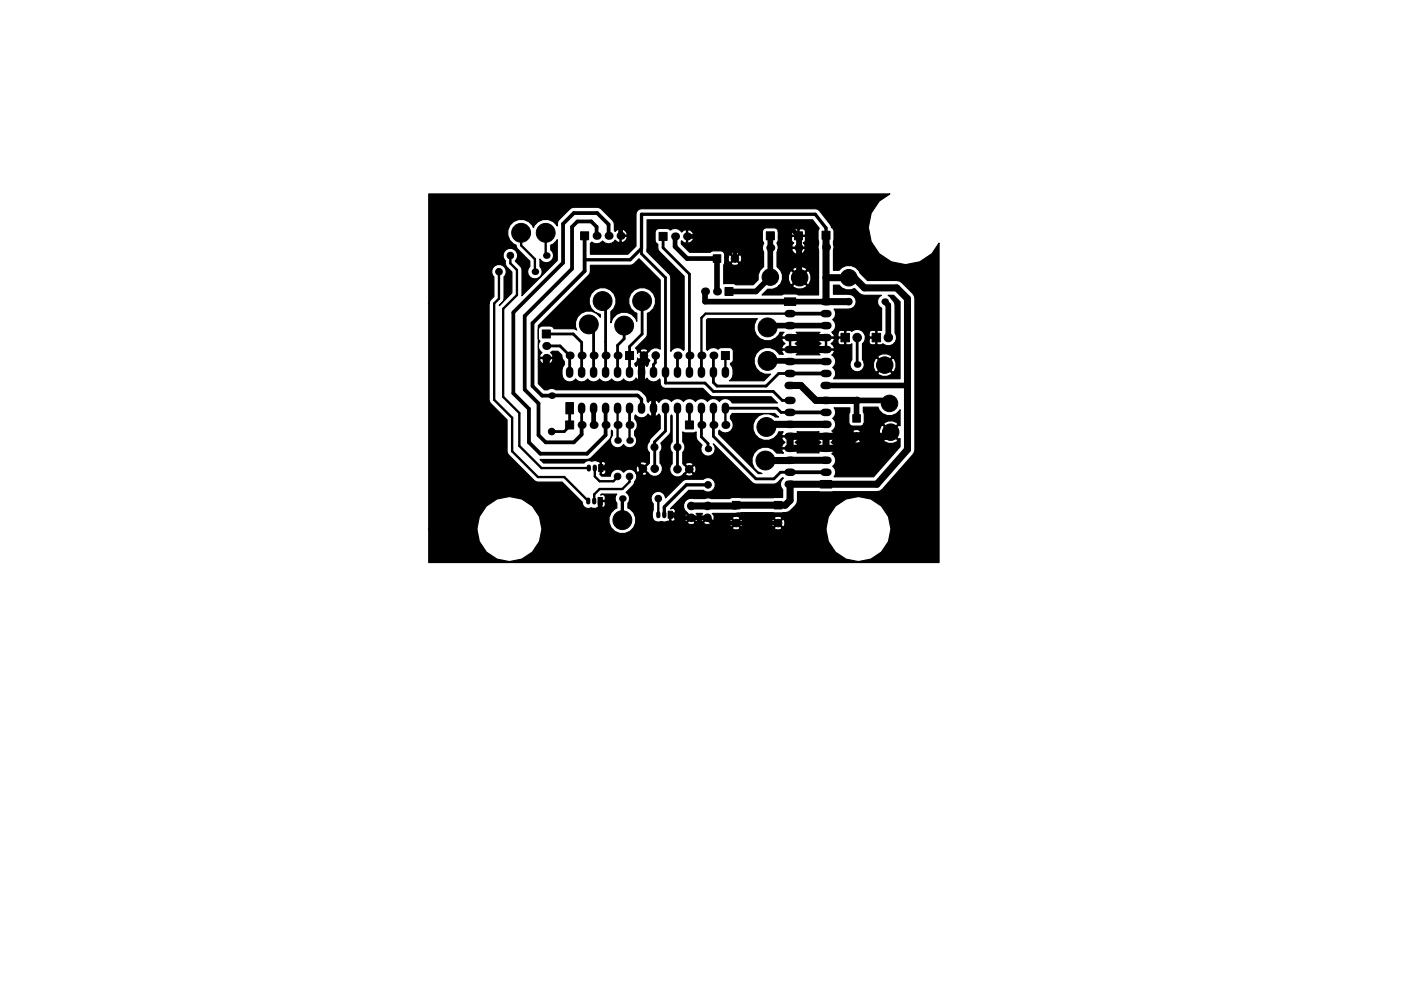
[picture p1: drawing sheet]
<svg xmlns="http://www.w3.org/2000/svg" width="297mm" height="210mm" viewBox="0 0 297 210" stroke-linecap="round" stroke-linejoin="round" font-family="sans-serif">
<g fill="#000" stroke="#000" stroke-width=".21">
<path d="M123.1 49.2h1.7v1.7h-1.7zM139.7 49.3h1.7v1.7h-1.7zM151.2 54.1h1.6v1.6h-1.6zM162.5 49.2h1.7v1.7h-1.7zM168.4 49.2h1.7v1.7h-1.7zM174.3 49.1h1.7v1.7h-1.7zM115 70h1.7v1.7h-1.7zM132.6 74.6h1.7v1.7h-1.7zM152.9 74.6h1.7v1.7h-1.7zM153.7 61h1.7v1.7h-1.7zM166.3 63.2h2.4v1.6h-2.4zM178.3 70.7h1.8v1.8h-1.8z"/>
<path d="M184.9 70.7h1.8v1.8h-1.8zM120 85.4h1.6v2.4h-1.6zM119.9 89.3h1.7v1.7h-1.7zM145.3 89.3h1.7v1.7h-1.7zM180.8 88h1.6v1.6h-1.6zM126.8 105.5h.9v1.5h-.9zM126.9 98.6h.9v1.5h-.9zM141.7 108.5h.9v1.5h-.9zM155.3 106.4h1.6v1.6h-1.6zM164.2 106.4h1.6v1.6h-1.6zM173.9 101.9h2.4v1.6h-2.4z"/>
<circle cx="105.8" cy="57.7" r=".7"/>
<circle cx="108.2" cy="54.2" r=".7"/>
<circle cx="110.5" cy="49.4" r="2"/>
<circle cx="115.7" cy="49.4" r="2"/>
<circle cx="155.8" cy="54.9" r=".8"/>
<circle cx="163.3" cy="58.8" r="1.75"/>
<circle cx="169.5" cy="58.9" r="1.75"/>
<circle cx="180" cy="53.3" r="1.75"/>
<circle cx="180" cy="58.9" r="1.75"/>
<circle cx="124.8" cy="68.8" r="2"/>
<circle cx="127.8" cy="63.9" r="2"/>
<circle cx="132.3" cy="69.1" r="2"/>
<circle cx="136.1" cy="63.9" r="2"/>
<circle cx="136.5" cy="75.4" r=".8"/>
<circle cx="139" cy="75.4" r=".8"/>
<circle cx="162.7" cy="69.5" r="2"/>
<circle cx="162.7" cy="76.6" r="2"/>
<circle cx="180" cy="64" r=".7"/>
<circle cx="181.7" cy="71.6" r=".9"/>
<circle cx="187.6" cy="77.5" r="1.75"/>
<circle cx="188.3" cy="71.6" r=".9"/>
<circle cx="117" cy="91.6" r=".7"/>
<circle cx="136.3" cy="99.4" r=".8"/>
<circle cx="138.8" cy="94.9" r=".75"/>
<circle cx="138.8" cy="99.4" r=".8"/>
<circle cx="143.6" cy="94.9" r=".75"/>
<circle cx="143.6" cy="99.6" r=".8"/>
<circle cx="146.1" cy="99.6" r=".8"/>
<circle cx="162.3" cy="97.7" r="2"/>
<circle cx="162.5" cy="90.6" r="2"/>
<circle cx="181.6" cy="92.6" r=".8"/>
<circle cx="181.7" cy="85" r=".7"/>
<circle cx="188.6" cy="85.6" r="1.75"/>
<circle cx="188.8" cy="91.7" r="1.75"/>
<circle cx="130.9" cy="101.1" r=".7"/>
<circle cx="132" cy="110.4" r="2"/>
<circle cx="133.5" cy="101.1" r=".7"/>
<circle cx="139.6" cy="105.8" r=".7"/>
<circle cx="146.6" cy="107.3" r=".8"/>
<circle cx="146.6" cy="109.8" r=".8"/>
<circle cx="150" cy="107.3" r=".8"/>
<circle cx="150" cy="109.8" r=".8"/>
<circle cx="150.1" cy="102.9" r=".7"/>
<circle cx="156.1" cy="111" r=".8"/>
<circle cx="165" cy="111" r=".8"/>
</g>
<g fill="#000">
<circle cx="113.4" cy="57.7" r=".7"/>
<circle cx="115.8" cy="54.2" r=".7"/>
<circle cx="126.5" cy="50" r=".85"/>
<circle cx="129" cy="50" r=".85"/>
<circle cx="131.6" cy="50" r=".85"/>
<circle cx="143.1" cy="50.2" r=".85"/>
<circle cx="145.7" cy="50.2" r=".85"/>
<circle cx="163.3" cy="52.6" r=".85"/>
<circle cx="163.3" cy="50" r=".75"/>
<circle cx="169.3" cy="52.6" r=".85"/>
<circle cx="175.1" cy="52.4" r=".85"/>
<circle cx="115.8" cy="75.9" r=".85"/>
<circle cx="115.8" cy="73.4" r=".85"/>
<circle cx="120.8" cy="75.4" r=".85"/>
<circle cx="123.3" cy="75.4" r=".85"/>
<circle cx="125.9" cy="75.4" r=".85"/>
<circle cx="128.4" cy="75.4" r=".85"/>
<circle cx="130.9" cy="75.4" r=".85"/>
<circle cx="143.6" cy="75.4" r=".85"/>
<circle cx="146.2" cy="75.4" r=".85"/>
<circle cx="148.7" cy="75.4" r=".85"/>
<circle cx="149.5" cy="61.8" r=".85"/>
<circle cx="151.3" cy="75.4" r=".85"/>
<circle cx="152" cy="61.8" r=".85"/>
<circle cx="181.7" cy="77.3" r=".7"/>
<circle cx="187.6" cy="64" r=".7"/>
<circle cx="117" cy="83.9" r=".7"/>
<circle cx="123.3" cy="90.2" r=".85"/>
<circle cx="125.9" cy="90.2" r=".85"/>
<circle cx="128.4" cy="90.2" r=".85"/>
<circle cx="130.9" cy="90.2" r=".85"/>
<circle cx="130.9" cy="93.5" r=".7"/>
<circle cx="133.5" cy="93.5" r=".7"/>
<circle cx="133.5" cy="90.2" r=".85"/>
<circle cx="148.7" cy="90.2" r=".85"/>
<circle cx="150.1" cy="95.2" r=".7"/>
<circle cx="151.3" cy="90.2" r=".85"/>
<circle cx="153.8" cy="90.2" r=".85"/>
<circle cx="132" cy="105.8" r=".7"/>
</g>
<g fill="none" stroke="#000" stroke-width="1.6">
<path d="M120.8 78.6v.8M123.3 78.6v.8M125.9 78.6v.8M128.4 78.6v.8M130.9 78.6v.8M133.5 78.6v.8M136 78.6v.8M138.6 78.6v.8M141.1 78.6v.8M143.6 78.6v.8M146.2 78.6v.8M148.7 78.6v.8"/>
<path d="M151.3 78.6v.8M153.8 78.6v.8M167.1 66.5h.8M167.1 79.2h.8M167.1 69.1h.8M167.1 76.7h.8M167.1 71.6h.8M167.1 74.2h.8M174.7 66.5h.8M174.7 79.2h.8M174.7 69.1h.8M174.7 76.7h.8"/>
<path d="M174.7 71.6h.8M174.7 74.2h.8M174.7 64h.8M123.3 86.2v.8M125.9 86.2v.8M128.4 86.2v.8M130.9 86.2v.8M133.5 86.2v.8M136 86.2v.8M138.6 86.2v.8M141.1 86.2v.8M143.6 86.2v.8"/>
<path d="M146.2 86.2v.8M148.7 86.2v.8M151.3 86.2v.8M153.8 86.2v.8M167.1 85h.8M167.1 87.5h.8M167.1 97.7h.8M167.1 90h.8M167.1 95.1h.8M167.1 92.6h.8M167.1 81.8h.8M174.7 85h.8"/>
<path d="M174.7 87.5h.8M174.7 97.7h.8M174.7 90h.8M174.7 95.1h.8M174.7 92.6h.8M174.7 81.8h.8M167.1 100.2h.8M167.1 102.7h.8M174.7 100.2h.8"/>
</g>
<path d="M124.8 99v.6M126.1 99v.6M124.7 106v.6M126 106v.6M139.6 108.9v.6M140.8 108.9v.6" fill="none" stroke="#000" stroke-width=".9"/>
<g fill="none" stroke="#000" stroke-width=".6">
<path d="M136 52.7v1.1l5.1 5.1v22.4h8.4l1.8 1.8h12.7l1.9 1.9h1.6M140.6 50.2v2.4l5.6 5.6v20.8M115.8 70.9h5.7l1.8 1.7v6.4M115.8 73.4h2.9l2.1 2v3.6M124.8 68.8l1.1 1v9.2M127.8 63.9l.6 .6v14.5M132.3 69.1v2.8l-1.4 1.4v5.7M136.1 63.9v7l-2.6 2.6v5.5M139 75.4l-.1 1.6-.3 .3v1.7M143.6 75.4v3.6M148.7 75.4v3.6M151.3 75.4v5.7l.7 .8h10.4l2.7-2.7h2.4"/>
<path d="M181.7 71.6v5.7M117 83.9l.1-.1h18l.9 .9v1.9M120.8 86.6v3.8l-1.2 1.2h-2.6M123.3 86.6v3.6M133.5 86.6v3.6M141.1 86.6v4.8l-2.3 2.4v5.6M143.6 86.6v13M146.2 86.6v3.6M148.7 86.6v6.1l1.4 1.4v1.1M151.3 86.6v6l9 9h3.8l1.4-1.4h2M153.8 86.6h10.9l.9 .9h1.9M131.4 109.8l.6 .6"/>
</g>
<path d="M163.3 52.6v6.2M175.1 49.9v-1.5l-2.3-2.9h-36.8v7.2l-2.4 2.4h-9.6M167.5 64l-.2 .3M117 83.9h18.3l.7 .8v1.9M136.3 99.4l-.3 .3v13.2l-1.9 1.9h-5.6M132 105.8v4.6M150.1 102.9h-4.6l-4.7 4.7v1.6" fill="none" stroke="#000" stroke-width=".7"/>
<path d="M151.9 55l.1-.1v6.9M163.3 50v8.8l-3 3h-5.7M149.5 61.8v2.2h25.6M162.7 76.6l12.4 .1M175.1 69.1h-12l-.4 .4M187.6 64l.7 .8v6.8M188.6 85.6l-.6-.6h-6.3l-.1 .1v3.7M192.4 81.4l-.4 .4h-16.9" fill="none" stroke="#000" stroke-width="1.2"/>
<path d="M175.1 58.9h6l2.2 2.2h6.8l2.3 2.3v32l-6.5 7.3h-18.4v3.5l-1 1-19.9 .1M175.1 49.9v14.1h4.9M136.5 75.4v1.2l-.5 .5v4.2l-.6 .6h-16.5l-3.1-3v-3M167.5 71.6h7.6M167.5 74.2h7.6M167.5 81.8h2.3l3.2 3.2h8.7M175.1 92.6v2.5M175.1 97.7h-12.8M175.1 90h-12.1l-.5 .6M188.8 91.7l-.8 .9h-6.4l-2.5 2.5h-11.6v-2.5h14.1M150.2 107.2l-.2 .1" fill="none" stroke="#000" stroke-width="1.5"/>
<g fill="none" stroke="#000" stroke-width="1">
<path d="M131.6 50v-5.2l-2.3-2.3h-24.3l-5.6 5.6v43.6l22.6 22.6h35.2l3.3-3.3M143.1 50.2v2.1l2.6 2.6h6.3M145.7 50.2h10l.6 .6M156.3 50.8l-.5 .5v3.6M169.5 50.3v8.6l-.2-.2v-8.7l-2.7-2.6h-6.8l-3.5 3.4M136 79v2l2.6 2.6v5.2M125.9 86.6v3.6M127.4 99.3h.7l1.4-1.4h5.3l1.5 1.5M167.5 81.8h2.3l3.2 3.2h8.7M127.3 106.3v7.2l1.2 1.3M142.1 109.2h.8l.6 .6h6.5l1.1 1.2h13.9M146.6 107.3h3.4"/>
<path d="M156.1 107.2h8.9"/>
</g>
<g fill="none" stroke="#000" stroke-width=".8">
<path d="M124 50.2v7.3l-11.1 11.1v13.3l2 2h2.1M126.5 50.2v-2.1l-1.2-1.1h-2.9l-1.1 1.1v8.9l-10 10.1v15.6l2.9 2.9v6.7l1.5 1.5h6l1.6-1.6v-2M129 50.2v-2.6l-2.4-2.4h-4.9l-2.3 2.3v8.2l-10.6 10.6v17.1l3.3 3.3v7.1l2.5 2.5h9.9l3.9-4v-5.7M167.5 64h7.6M167.5 66.5h7.6M167.5 79.2h7.6M167.5 76.7h7.6M167.5 87.5h7.6M167.5 97.7h7.6M167.5 90h7.6M169.8 81.8l3.2 3.2M167.5 102.7h7.6"/>
<path d="M167.5 100.2h7.6"/>
</g>
<g fill="none" stroke="#000" stroke-width=".5">
<path d="M105.8 57.7v5.7l-1 1v20.4l3.8 3.8v7.2l5.4 5.4h5.6l5.1 5.1M108.2 54.2v1.7l1.4 1.4v5.3l-2.9 2.9v18.7l3.4 3.4v7l4.7 4.7h10M110.5 49.4v2.7l2.9 2.9v2.7l-.2-.3M115.7 49.4v4.6l.1 .2M175.1 49.9v14.1h4.9M153.8 75.4v3.6M167.5 66.5h-17.9l-.9 .9v8M126.1 99.3v1.8l1 1h2.9l.9-1M130.9 86.6v7M133.5 90.2v3.3M153.8 86.6v3.6M132 109.8v.6"/>
<path d="M133.5 101.1v1.1l-1.5 1.6h-4.9l-1.1 1.1v1.4M139.6 105.8v3.4"/>
</g>
<path d="M137.2 46.6h35.1l1.4 1.9-.3 .6 .2 13.5h-4.3l-.6-.2h-2.4l-.5 .2h-4.2l1.2-1.2a2.43 2.43 0 0 0 2.3-.8h2.9a1.91 1.91 0 0 0 3.1 0l-1.6-1.5-1.5 1.5h-2.9l.4-.3 .4-1v-.8h1.3v.9l.3 .8 .4 .2 1.5-1.5h.3l1.5 1.5a1.91 1.91 0 0 0 0-3l-1.5 1.5h-.3l-1.5-1.5-.4 .2-.3 .9h-1.3l-.5-1.3h2.6l1.5 1.5 1.6-1.5a1.91 1.91 0 0 0-3.1 0h-2.6l-.7-.6v-3.2l.3-.5h2.8a1.12 1.12 0 0 0 1.4 1v-1.2h.2v1.2a.99 .99 0 0 0 1.2-1.2h-2.6l-.2 .2h-2.8v-.3l-.3-1.1a1.17 1.17 0 0 0 .3-1.2h2.8v.7l.5 .5-.5 .7 .2 .2h1.2v-2.2h.2v2.2h1.2l.1-.2-.4-.7 .5-.5v-.7l-.2-.1-5.6 .1v-1.2h2.8v.6l.2 .2h1.2v-1.2h.2v1.2h1.2l.2-.2v-.6l-.3-.5-.9-.1-.4 .2-.2-.2h-.7l-.5 .6h-2.8a.81 .81 0 0 0-.8-.8h-1.7a.84 .84 0 0 0-.9 .9v1.7l.3 .8a1.49 1.49 0 0 0 0 1.7v3.2a2.59 2.59 0 0 0-1.1 2.7l-1.1 1.1h-3.7l-.6-.2h-2v-4l.2-.3h1.4a.97 .97 0 0 0 1.6 0l-.8-.9-.8 .9h-1.4l.1-1.3h.7l.2 1 .2 .1 .8-.8h.4l.8 .8a.97 .97 0 0 0 0-1.7l-.8 .9h-.4l-.8-.9-.2 .1-.2 .5h-.7l-.1-.7h1.4l.8 .8 .8-.8a.97 .97 0 0 0-1.6 0h-1.4a.81 .81 0 0 0-.8-.7h-1.6l-.6 .3h-4.4l-1.7-1.7v-.6l.8 .4 .2-.1v-1.2h.3v1.2a1.08 1.08 0 0 0 1.3-1l-.1-.2h-1.5v-1.5h.3v1.2h1.2a1.07 1.07 0 0 0-1.5-1.2l-.2-.1-.8 .5a1.58 1.58 0 0 0-2.4-.4l-.7-.3h-1.7a.84 .84 0 0 0-.8 .8v1.7a.81 .81 0 0 0 .6 .8v1.2l.3 .4 5.3 5.2v15.6l-.2 .1a1.62 1.62 0 0 0-2.7 .3v-15.7l-.3-.8-4.8-4.7zM90.9 41.2h97.8l-2.3 1.5a7.9 7.9 0 0 0 1 12 7.9 7.9 0 0 0 11.7-3.1v67.7h-108.2v-7.1h10.2a6.9 6.9 0 0 0 9.5 6.4 6.9 6.9 0 0 0 2.3-11.2 6.9 6.9 0 0 0-11.3 2.2l-.5 2.6h-10.2v-47.8h12.8v20.4l.3 .8 3.5 3.5 .1 7.1 6 6 5.6 .1 4.2 4.2a1.26 1.26 0 0 0 1.9 1.2 1.16 1.16 0 0 0 1.4 0l.4-.2 .2-1.1h.1v1.1a.57 .57 0 0 0 .6 .1 .57 .57 0 0 0 .3-.4v-.6l-.1-.2h-.9v-.3l.9 .1 .1-.2v-.6a.58 .58 0 0 0-.9-.3l.2-.3h3.2l-.4 1 .4 1v1a2.86 2.86 0 0 0-1 4.4 2.86 2.86 0 0 0 4.5-.2h21v.2a1.05 1.05 0 0 0 1.6-.2h7.2l.1 .2 .6 .2 .9-.2h9.4a6.9 6.9 0 0 0 9.5 6.4 6.9 6.9 0 0 0 2.3-11.2 6.9 6.9 0 0 0-11.3 2.2l-.5 2.6h-9.4l.1-.2-.8-.8-.9 .8h-7.2l-.8-.8-.8 .8h-21l.5-1.1h10.9a.97 .97 0 0 0 1.7 0h1.8v.2a1.05 1.05 0 0 0 1.6-.2l-.1-.1h3.9l.2 .9 .3 .1 .8-.8h.4l.8 .8 .2-.1 .2-.9h6l.2 .9 .3 .1 .8-.8h.4l.8 .8a.97 .97 0 0 0 0-1.6l-.8 .8h-.4l-.8-.8h-.3l-.2 .6h-6l-.2-.6h-.2l-.8 .8h-.4l-.8-.8h-.3l-.2 .6h-3.9l-.7-.8-.8 .9h-1.8l-.8-.9-.9 .9h-10.9v-1.1l-.4-1-.8-.8-.5-.2v-1l.3-.7h4.6l.5 .8v1.3a1.55 1.55 0 0 0-.1 1.8 1.55 1.55 0 0 0 1.7 .7h.3a1.14 1.14 0 0 0 1.1-.1l.5-.2 .1-1.1h.1v1.1a.57 .57 0 0 0 .6 .2 .57 .57 0 0 0 .4-.5v-.5h1.9l.2 1 .3 .1 .8-.9-.8-.8-.3 .1-.2 .5h-1.9l-.2-.3h-.9v-.2h.9l.2-.2v-.6a.58 .58 0 0 0-1-.3v-.2l3.8-3.8h3.1l.1 .2a1.55 1.55 0 0 0 2.1-.3 1.55 1.55 0 0 0-.1-2.1 1.55 1.55 0 0 0-2.1-.1l-4 .1-4 3.8a1.55 1.55 0 0 0-1.8-1.4 1.55 1.55 0 0 0-1.3 1.9h-4.6v-.9l-.7-.7 1.5-1.5 .4-.8a1.6 1.6 0 0 0 .3-1.8h.6l.1 .3a1.05 1.05 0 0 0 1.5-.3l-.8-.8-.8 .8h-.6l-.1-.2a1.55 1.55 0 0 0-2.6 0 1.53 1.53 0 0 0-1.7-.6 1.53 1.53 0 0 0-1.1 1.4h-1.8l-.4-.4 .2-1.2h.1v1.1a.57 .57 0 0 0 .6 .2 .57 .57 0 0 0 .4-.5v-.6l-.2-.2h-.9v-.2h7.5l.2 1 .2 .1 .8-.9-.8-.8-.2 .1-.2 .5h-7.5l-.1-1.1h.2v1.1h.8l.2-.2v-.6h7l.8 .9 .8-.9v-.2a1.05 1.05 0 0 0-1.6 .2h-7l-.1-.2a.54 .54 0 0 0-.9-.1l-.7-.2a1.14 1.14 0 0 0-1.3 0 1.19 1.19 0 0 0-1.7 .3h-8.5l-.8-.7 10.4-.1 4.4-4.2 .2-.4 .2-1.5 .2 .2v.9a1.53 1.53 0 0 0 0 2.2 1.53 1.53 0 0 0 2.3-.3 1.53 1.53 0 0 0 2.3 .3 1.53 1.53 0 0 0 .1-2.2l.1-1a1.73 1.73 0 0 0-.1-2.5v-.7l.1-.2 .2 .2a1.6 1.6 0 0 0 2.5-.4l.7 .6 .3-.1v-3.4l-.3-.1-.7 .6-.2-.3-.1-.8-.3-.4-1.2-1.1-17.8-.1a1.39 1.39 0 0 0-1.7 0h-.7l-1.3-1.3v-5.1h.3a1.12 1.12 0 0 0 1.3 1v-1.2h.3v1.2l.2 .1a1.08 1.08 0 0 0 .9-1.3h-2.6l-.1 .2h-.3v-2.8l.1 .5 .7 .8-.5 .8 .1 .2h2.6l.2-.2-.6-.8 .4-.3h1.2l.8 .9a1.5 1.5 0 0 0 .6 1.3l-.1 .7a2.44 2.44 0 0 0 .6 3.5 1.55 1.55 0 0 0 1.8-.5 1.56 1.56 0 0 0 2.6 0 1.56 1.56 0 0 0 2.5 0 1.56 1.56 0 0 0 2.6 0 1.56 1.56 0 0 0 2.5 0 1.57 1.57 0 0 0 2.7-.2l.7 .6 .3-.1v-3.4l-.3-.1-.7 .6-.3-.4v-.3l.3-.2 .2-.5h.6l.1 .3a1.05 1.05 0 0 0 1.6-.3l-.9-.8-.8 .8h-.6l.1-.5 .1 .3 .2 .1 .8-.9-.8-.8-.2 .1-.1 .3-.1-.6h.6l.8 .9 .9-.9a.97 .97 0 0 0-1.7 0h-.6l-.4-.5 2.5-2.6 .1-4.8a2.85 2.85 0 0 0 1.1-4.4 2.85 2.85 0 0 0-4.5 0 2.85 2.85 0 0 0 1.1 4.4v1.7l-.3-.7a2.88 2.88 0 0 0-2.9-1.3 2.88 2.88 0 0 0-2.3 2.3v-2.4l.7-.6a2.88 2.88 0 0 0-1.2-4.2 2.88 2.88 0 0 0-4 1.7 2.88 2.88 0 0 0 2.3 3.7l-.1 .5a2.85 2.85 0 0 0-3.8-.9 2.85 2.85 0 0 0-1.1 3.7l-.8-.3h-4l-.5-.5h-2a.84 .84 0 0 0-.9 .8v1.7l.4 .7-.4 .9v-4.2l10.7-10.7 .4-.9v-1.2h8.4l.8-.4 1.1-1 4.5 4.5-.1 14.7a1.78 1.78 0 0 0-2.4 .5l-.8 .8 1.1 1.1-.4 .9-.2 .4-.8-.6-.3 .1v3.4l.3 .1 .8-.6a1.57 1.57 0 0 0 2.6 .2l.2 .2a1.35 1.35 0 0 0 1.1 1.8h7.9l1.5 1.4 .8 .4h12.2l1.3 1.3h-9.5l-.4-.5a1.59 1.59 0 0 0-2.4 .2 1.56 1.56 0 0 0-2.5 0 1.56 1.56 0 0 0-2.6 0 1.56 1.56 0 0 0-2.5 0 1.56 1.56 0 0 0-2.5 0 1.57 1.57 0 0 0-2.7 .2l-.7-.6-.3 .1v3.4l.3 .1 .7-.6 .3 .4v2.8l-2 2-.6 1a1.54 1.54 0 0 0 .3 2v2.3l-1.2 1.1 .8 .9a1.66 1.66 0 0 0 2.5 .5 1.66 1.66 0 0 0 .1-2.5v-2.4l.4-.7v-.6l-.2-.6 2-2.1 .1-3.7 .2-.2 .1 .2v5.6a1.5 1.5 0 0 0 0 2.2v2.4l-.2 .2a1.65 1.65 0 0 0 .4 2.3 1.65 1.65 0 0 0 2.2-.3h.4l.1 .2a1.05 1.05 0 0 0 1.6-.2l-.9-.9-.8 .9h-.4l1.1-1h.3l.8 .8 .3-.1a1.05 1.05 0 0 0-.3-1.6l-.8 .9h-.3l-1.1-1h.4l.8 .8 .9-.8-.1-.3a1.05 1.05 0 0 0-1.6 .3h-.4l-.1-.2v-2.4l.2-.2a1.53 1.53 0 0 0-.2-2v-2.2l.5 .3h1.7l.6-.3a2.43 2.43 0 0 0 1.2 2.8 1.55 1.55 0 0 0 .4 2.1 1.55 1.55 0 0 0 2.1-.2 1.55 1.55 0 0 0-.1-2.1l8.6 8.4 4.3 .1 .8-.3 1-1.1 .2 .2-.2 .1a1.62 1.62 0 0 0 0 2.3v1.7l-10.6-.1-.6 .3h-3.9a1.44 1.44 0 0 0-1.3 0l-2.6-.1a1.69 1.69 0 0 0-1.9 1.1 1.69 1.69 0 0 0 .7 2l1.9 1.9 .2-.1a1.05 1.05 0 0 0-.2-1.6h1.4l-.3 .1a1.05 1.05 0 0 0 .3 1.6l1-1 1 1 .2-.1 .2-.6h3.9l.8 .8 .8-.8h7.2l.9 .8 .8-.8-.1-.3a1.05 1.05 0 0 0-1.6 .3h-7.2l-.1-.3a1.05 1.05 0 0 0-1.5 .3h-3.9l-.2-.9-.2-.1 4.9-.1 1.3-.1h9.3a3.6 3.6 0 0 0 2.6-4.5h16.8l.6-.1 .6-.4 6.5-7.4 .3-.5 .1-32.5-.1-.6-2.7-2.8-.5-.4-.6-.1h-6.2l-1.6-1.6a2.55 2.55 0 0 0-4.4-.6h-1.2l.1-8.6-3-4-.5-.3-37.3-.1a1.18 1.18 0 0 0-1.2 1.2v6.7l-1.7 1.7h-7.9v-2.3l.3-.2a1.59 1.59 0 0 0 2.3-.3 1.61 1.61 0 0 0 2.6-.1l.8 .5 .2-.1v-1.2h.3v1.2a1.08 1.08 0 0 0 1.3-1l-.1-.2h-1.5v-1.5h.3v1.2h1.2a1.07 1.07 0 0 0-1.5-1.2l-.2-.1-.8 .5-.1-.2-.1-1.8-.3-.3-2.4-2.5-.9-.3-5.4 .1-2.7 2.5-.3 .4v.9l-.1-.1a2.83 2.83 0 0 0-5 .5 2.86 2.86 0 0 0-4.7-.9 2.86 2.86 0 0 0 1 4.7l.3 .7 2.6 2.6v1.2a1.54 1.54 0 0 0 0 2.1 1.54 1.54 0 0 0 2.2 0 1.54 1.54 0 0 0 0-2.1v-1.6a1.53 1.53 0 0 0 2.3 .4 1.53 1.53 0 0 0 0-2.4v-1l.5-.2 .9-.9v4.3l-7.5 7.5v-5.4l-.3-.8-1.1-1.2a1.54 1.54 0 0 0 0-2.2 1.54 1.54 0 0 0-2.2 0 1.54 1.54 0 0 0 0 2.2l.1 1 1.3 1.4v4.5l-2.6 2.7 .7-.8 .3-.7v-4.7a1.54 1.54 0 0 0 0-2.2 1.54 1.54 0 0 0-2.2 0 1.54 1.54 0 0 0 0 2.2v4.2l-.7 .7-.3 .8h-12.8zM149.8 67.9l.3-.3h10.5a2.83 2.83 0 0 0-.1 3.7 2.83 2.83 0 0 0 3.6 .7h1.6l.3 .5 .4 .4-.4 .3-.3 .5 .1 .3h1.6v-2.3h.2v2.3h1.6l.1-.3-.3-.5-.4-.3 .4-.4 .3-.5h4l.3 .5 .5 .4-.5 .3-.2 .5 .1 .3h1.5v-2.3h.3v2.3h1.5l.1-.3-.3-.5-.4-.3 .4-.4 .3-.6h.8v.7l.2 .5 1 .1 .2-.2v-1.3h-1.3l-.1 .2h-.8l-.1-.2h-3.3l-.2 .3h-4l-.1-.3h-3.4l-.1 .3h-1.6l1-.9 .3-.6h.8l-.5 .7 .1 .3h3.4l.1-.3-.5-.7h5.1l-.5 .7 .1 .3h3.3l.1-.3-.4-.6h1.2v.7l.1 .2h1.3v-1.3h.2v2.8l.2 .2h.7l.4-.3v3.4a1.53 1.53 0 0 0 .7 2.5 1.53 1.53 0 0 0 1.9-1.8h2v1l.3 .8 .4 .2 1.5-1.5h.4l1.5 1.5a1.91 1.91 0 0 0 0-3.1l-1.5 1.6h-.4l-1.5-1.6-.4 .2-.3 .9h-2l-.3-.7v-.5h3.2l1.5 1.5 1.5-1.5a1.91 1.91 0 0 0-3 0h-3.2v-2.9l.3-.3 .3-.7h.8v.7l.2 .5 1 .1 .2-.2v-1.3l-2.2 .2v-.6l-.3-.7h1.1v.7l.1 .2h1.3v-1.3l-.2-.1h-.7l-.5 .5h-1.1a1.7 1.7 0 0 0-2.6-.3l-.4-.2h-.7l-.2 .1-1.1-.1-.5 .5h-1.2l-.1-.1a1.57 1.57 0 0 0 .1-2.7 1.53 1.53 0 0 0 .3-2.2h3.2a1.58 1.58 0 0 0 1.5-1.6 1.58 1.58 0 0 0-1.5-1.6h-3.3v-1.9h1.2a2.49 2.49 0 0 0 3.3 .7l1.5 1.3 4.2 .2a1.5 1.5 0 0 0-.9 1.3 1.5 1.5 0 0 0 .9 1.4v4.7h-.8l-.2 .1v2.8l.2 .2h.7l.4-.3a1.74 1.74 0 0 0 2.3 0 1.74 1.74 0 0 0 .3-2.3v-5.8l-.1-.6-.3-.4-1.1-1.1h1.2l1.3 1.3v16.4h-14.1l.4-.5 .1-.7h8.9a1.91 1.91 0 0 0 3 0l-1.5-1.6-1.5 1.6h-8.9l-.1-.6-.6-.6a1.57 1.57 0 0 0-.1-2.7l.5-.7-.1-.3h-3.3l-.1 .3 .5 .7h-5.1l.5-.7-.1-.3h-3.4l-.1 .3 .4 .5h-.9a2.87 2.87 0 0 0-3.7-1.1 2.87 2.87 0 0 0-1.5 3.5 2.87 2.87 0 0 0 3.4 1.9l-1.4 1.4h-7.4a2.44 2.44 0 0 0 .3-3.5v-.2a.81 .81 0 0 0 .6-.8v-1.7a.84 .84 0 0 0-.9-.9h-1.7l-.6 .4a1.59 1.59 0 0 0-2.3 .2l-.2-.2zM155.3 87.7h9l.8 .8h-.8a2.86 2.86 0 0 0-3.9 .1 2.86 2.86 0 0 0-.1 3.9 2.86 2.86 0 0 0 3.9 .4h1.5l.3 .6 .4 .3-.4 .4-.3 .5 .1 .3h1.6v-2.3h.2v2.3h1.6l.1-.3-.3-.5-.4-.4 .4-.3 .3-.6h4l.3 .6 .5 .3-.5 .4-.2 .5 .1 .3h1.5v-2.3h.3v2.3h1.5l.1-.3-.3-.5-.4-.4 .3-.2h4.3a.97 .97 0 0 0 1.6 0l-.8-.9-.8 .9h-4.3l.4-.6-.1-.3h-3.3l-.2 .2h-4l-.1-.2h-3.4l-.1 .2h-1.5l.7-.7 .2-.6h1l-.4 .5 .1 .4h3.4l.1-.4-.3-.5h4.7l-.3 .5 .1 .4 6.7-.1 .2 .9 .2 .1 .8-.8h.4l.8 .8h4.7a1.91 1.91 0 0 0 3.1 0l-1.6-1.5-1.5 1.5h-4.6a.99 .99 0 0 0-.1-1.7l-.8 .9h-.4l-.8-.9-.2 .1-.2 .6h-3.3v-.3l-.4-.5h4.3l.8 .8 .8-.8-.2-.4h4.3v1l.3 .8 .4 .2 1.5-1.5-1.5-1.5-.4 .2-.3 .8-5.2-.1-.4 .2-.1 .3h-4.3l-.1-.2a1.57 1.57 0 0 0 .1-2.6 1.53 1.53 0 0 0 .3-2.3h3.4v.9l-.2 .6v1.6a.84 .84 0 0 0 .8 .8h1.6l.7-.4h4.2l1.5 1.5 1.6-1.5a1.91 1.91 0 0 0-3.1 0h-4.2l.2-2-.3-.6v-1h3.1a2.57 2.57 0 0 0 2.2 1.8 2.57 2.57 0 0 0 2.5-1.3v3.4l-.3-.1-1.5 1.5 1.5 1.5 .3-.2v1.8l-5.6 6.4h-8.4a1.53 1.53 0 0 0-.3-2.3 1.57 1.57 0 0 0-.1-2.6l.5-.8-.1-.3h-3.3l-.1 .3 .3 .6h-4.7l.3-.6-.1-.3h-3.4l-.1 .3 .4 .6h-1.4a2.87 2.87 0 0 0-4.7-.1 2.87 2.87 0 0 0 1.6 4.5h-.9l-8.3-8.4v-.7l.1-.1a1.68 1.68 0 0 0 2.5 .1 1.68 1.68 0 0 0-.1-2.5v-.7z" fill="#000" stroke="#000" stroke-width=".25"/>
</svg>
